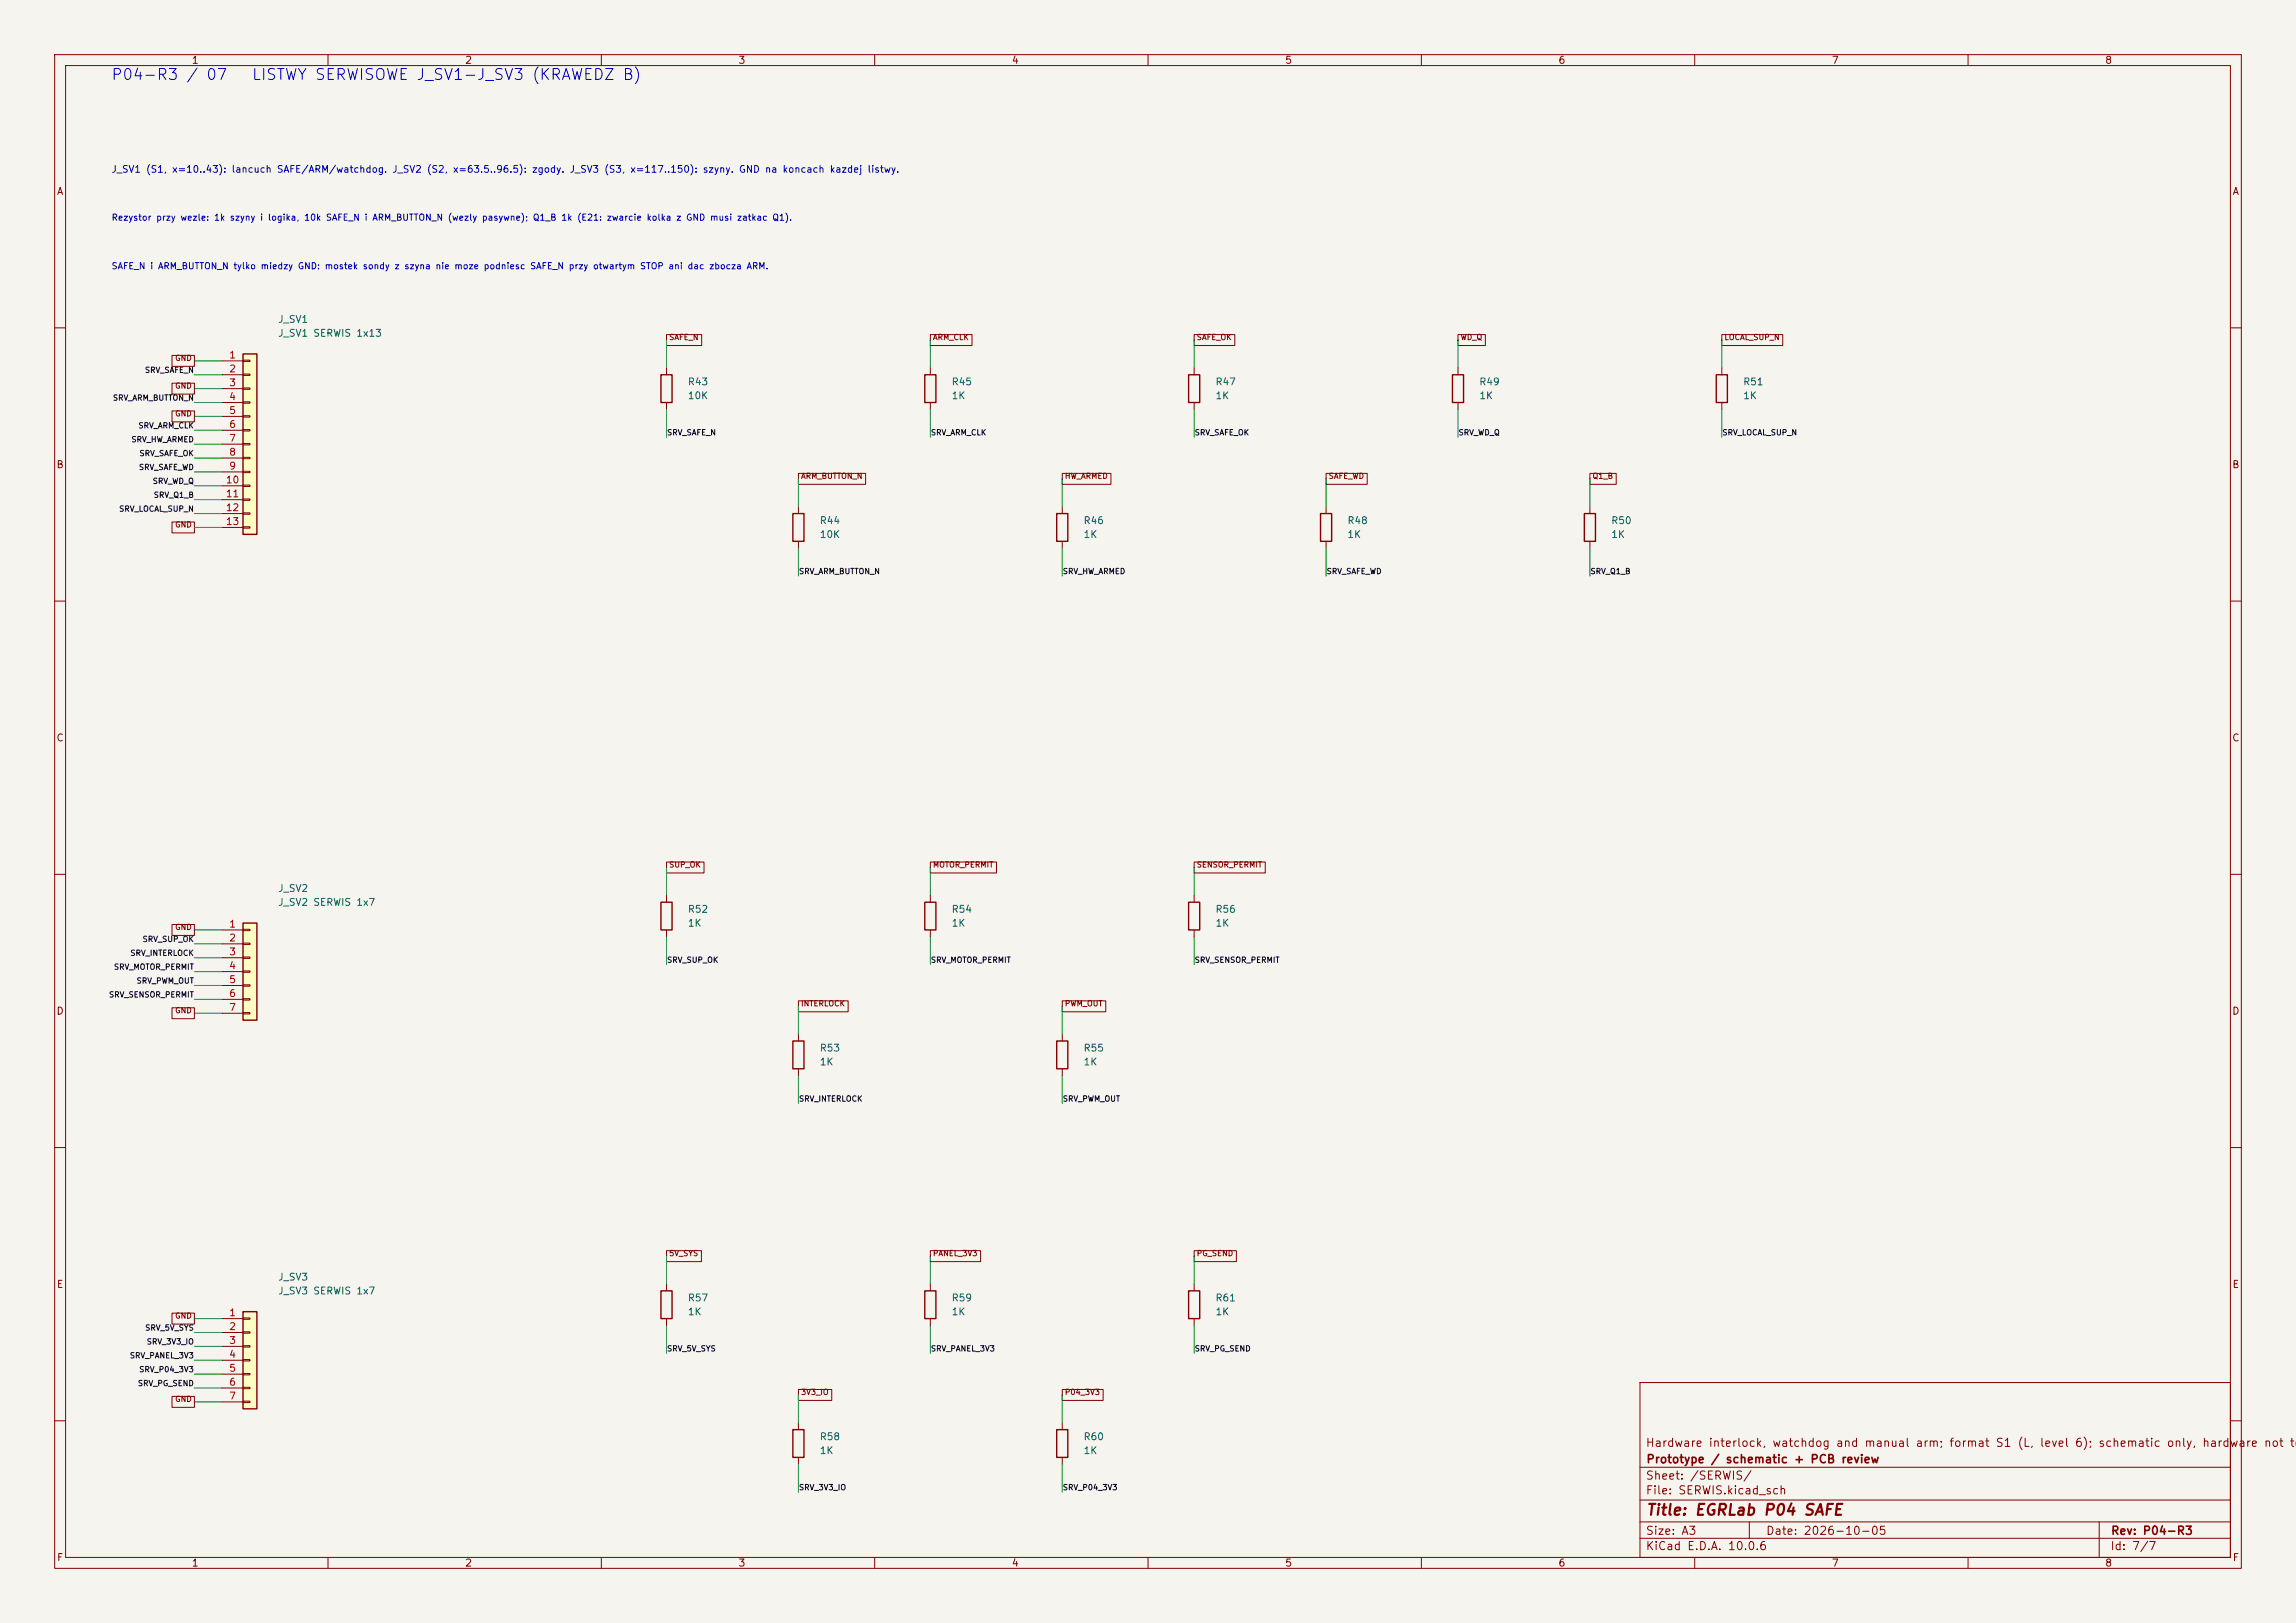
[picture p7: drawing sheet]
<svg xmlns="http://www.w3.org/2000/svg" width="420mm" height="297mm" viewBox="0 0 420 297" stroke-linecap="round" stroke-linejoin="round" font-family="sans-serif">
<defs><g id="words">
<g font-size="2" fill="#0000c2">
<text x="20.2" y="15.1">P04-R3 / 07</text>
<text x="45.9" y="15.1">LISTWY SERWISOWE J_SV1-J_SV3 (KRAWEDZ B)</text>
</g>
<text font-size="2" fill="#840000" x="301" y="277.8">Title: EGRLab P04 SAFE</text>
<g font-size="1.5" fill="#840000">
<text x="300.9" y="265.1">Hardware interlock, watchdog and manual arm; format S1 (L, level 6); schematic only, hardware not tes</text>
<text x="301" y="268.1">Prototype / schematic + PCB review</text>
<text x="300.9" y="273.8">File: SERWIS.kicad_sch</text>
<text x="300.9" y="271.1">Sheet: /SERWIS/</text>
<text x="300.9" y="281.2">Size: A3</text>
<text x="322.9" y="281.2">Date: 2026-10-05</text>
<text x="386" y="281.2">Rev: P04-R3</text>
<text x="300.9" y="284">KiCad E.D.A. 10.0.6</text>
<text x="385.9" y="284">Id: 7/7</text>
</g>
<g font-size="1.3" fill="#840000">
<text x="35" y="12">1</text>
<text x="85" y="12">2</text>
<text x="135" y="12">3</text>
<text x="185" y="12">4</text>
<text x="235" y="12">5</text>
<text x="285" y="12">6</text>
<text x="335" y="12">7</text>
<text x="385" y="12">8</text>
<text x="10.3" y="36">A</text>
<text x="408.3" y="36">A</text>
<text x="10.2" y="86">B</text>
<text x="408.2" y="86">B</text>
<text x="10.2" y="136">C</text>
<text x="408.2" y="136">C</text>
<text x="10.2" y="186">D</text>
<text x="408.2" y="186">D</text>
<text x="10.3" y="236">E</text>
<text x="408.3" y="236">E</text>
<text x="10.3" y="286">F</text>
<text x="35" y="287">1</text>
<text x="85" y="287">2</text>
<text x="135" y="287">3</text>
<text x="185" y="287">4</text>
<text x="235" y="287">5</text>
<text x="285" y="287">6</text>
<text x="335" y="287">7</text>
<text x="385" y="287">8</text>
<text x="408.3" y="286">F</text>
</g>
<text font-size="1.3" fill="#0000c2" x="20.3" y="31.9">J_SV1 (S1, x=10..43): lancuch SAFE/ARM/watchdog. J_SV2 (S2, x=63.5..96.5): zgody. J_SV3 (S3, x=117..150): szyny. GND na koncach kazdej listwy.</text>
<g font-size="1.3" fill="#006464">
<text x="50.8" y="59.4">J_SV1</text>
<text x="50.8" y="61.9">J_SV1 SERWIS 1x13</text>
<text x="125.7" y="70.8">R43</text>
<text x="174" y="70.8">R45</text>
<text x="222.2" y="70.8">R47</text>
<text x="270.5" y="70.8">R49</text>
<text x="318.8" y="70.8">R51</text>
<text x="125.7" y="73.4">10K</text>
<text x="174" y="73.4">1K</text>
<text x="222.2" y="73.4">1K</text>
<text x="270.5" y="73.4">1K</text>
<text x="318.8" y="73.4">1K</text>
<text x="149.8" y="96.2">R44</text>
<text x="149.8" y="98.8">10K</text>
<text x="198.1" y="96.2">R46</text>
<text x="198.1" y="98.8">1K</text>
<text x="246.4" y="96.2">R48</text>
<text x="246.4" y="98.8">1K</text>
<text x="294.6" y="96.2">R50</text>
<text x="294.6" y="98.8">1K</text>
<text x="50.8" y="163.5">J_SV2</text>
<text x="50.8" y="166.1">J_SV2 SERWIS 1x7</text>
<text x="125.7" y="167.3">R52</text>
<text x="174" y="167.3">R54</text>
<text x="222.2" y="167.3">R56</text>
<text x="125.7" y="169.9">1K</text>
<text x="174" y="169.9">1K</text>
<text x="222.2" y="169.9">1K</text>
<text x="149.8" y="192.7">R53</text>
<text x="149.8" y="195.3">1K</text>
<text x="198.1" y="192.7">R55</text>
<text x="198.1" y="195.3">1K</text>
<text x="50.8" y="234.6">J_SV3</text>
<text x="50.8" y="237.2">J_SV3 SERWIS 1x7</text>
<text x="125.7" y="238.5">R57</text>
<text x="174" y="238.5">R59</text>
<text x="222.2" y="238.5">R61</text>
<text x="125.7" y="241">1K</text>
<text x="174" y="241">1K</text>
<text x="222.2" y="241">1K</text>
<text x="149.8" y="263.9">R58</text>
<text x="198.1" y="263.9">R60</text>
<text x="149.8" y="266.4">1K</text>
<text x="198.1" y="266.4">1K</text>
</g>
<g font-size="1.3" fill="#a90000">
<text x="41.8" y="65.9">1</text>
<text x="41.8" y="68.4">2</text>
<text x="41.8" y="71">3</text>
<text x="41.8" y="73.5">4</text>
<text x="41.8" y="76.1">5</text>
<text x="41.8" y="78.6">6</text>
<text x="41.8" y="81.1">7</text>
<text x="41.8" y="83.7">8</text>
<text x="41.2" y="88.8">10</text>
<text x="41.8" y="86.2">9</text>
<text x="41.2" y="91.3">11</text>
<text x="41.2" y="93.8">12</text>
<text x="41.2" y="96.4">13</text>
<text x="41.8" y="170">1</text>
<text x="41.8" y="172.6">2</text>
<text x="41.8" y="175.1">3</text>
<text x="41.8" y="177.7">4</text>
<text x="41.8" y="180.2">5</text>
<text x="41.8" y="182.7">6</text>
<text x="41.8" y="185.3">7</text>
<text x="41.8" y="241.2">1</text>
<text x="41.8" y="243.7">2</text>
<text x="41.8" y="246.2">3</text>
<text x="41.8" y="248.8">4</text>
<text x="41.8" y="251.3">5</text>
<text x="41.8" y="253.9">6</text>
<text x="41.8" y="256.4">7</text>
</g>
<g font-size="1.2" fill="#0000c2">
<text x="20.3" y="40.7">Rezystor przy wezle: 1k szyny i logika, 10k SAFE_N i ARM_BUTTON_N (wezly pasywne); Q1_B 1k (E21: zwarcie kolka z GND musi zatkac Q1).</text>
<text x="20.3" y="49.6">SAFE_N i ARM_BUTTON_N tylko miedzy GND: mostek sondy z szyna nie moze podniesc SAFE_N przy otwartym STOP ani dac zbocza ARM.</text>
</g>
<g font-size="1" fill="#840000">
<text x="122.3" y="62.5">SAFE_N</text>
<text x="170.6" y="62.5">ARM_CLK</text>
<text x="218.8" y="62.5">SAFE_OK</text>
<text x="267.1" y="62.5">WD_Q</text>
<text x="315.3" y="62.5">LOCAL_SUP_N</text>
<text x="31.9" y="66.3">GND</text>
<text x="31.9" y="71.4">GND</text>
<text x="31.9" y="76.4">GND</text>
<text x="146.4" y="87.9">ARM_BUTTON_N</text>
<text x="194.7" y="87.9">HW_ARMED</text>
<text x="242.9" y="87.9">SAFE_WD</text>
<text x="291.2" y="87.9">Q1_B</text>
<text x="31.9" y="96.8">GND</text>
<text x="122.3" y="159">SUP_OK</text>
<text x="170.6" y="159">MOTOR_PERMIT</text>
<text x="218.8" y="159">SENSOR_PERMIT</text>
<text x="31.9" y="170.4">GND</text>
<text x="31.9" y="185.7">GND</text>
<text x="146.4" y="184.4">INTERLOCK</text>
<text x="194.7" y="184.4">PWM_OUT</text>
<text x="122.3" y="230.1">5V_SYS</text>
<text x="170.6" y="230.1">PANEL_3V3</text>
<text x="218.8" y="230.1">PG_SEND</text>
<text x="31.9" y="241.5">GND</text>
<text x="31.9" y="256.8">GND</text>
<text x="146.4" y="255.5">3V3_IO</text>
<text x="194.7" y="255.5">P04_3V3</text>
</g>
<g font-size="1" fill="#0f0f0f">
<text x="26.4" y="68.5">SRV_SAFE_N</text>
<text x="20.6" y="73.6">SRV_ARM_BUTTON_N</text>
<text x="23.9" y="81.2">SRV_HW_ARMED</text>
<text x="25.2" y="78.6">SRV_ARM_CLK</text>
<text x="25.4" y="83.7">SRV_SAFE_OK</text>
<text x="121.9" y="79.9">SRV_SAFE_N</text>
<text x="170.2" y="79.9">SRV_ARM_CLK</text>
<text x="218.4" y="79.9">SRV_SAFE_OK</text>
<text x="266.7" y="79.9">SRV_WD_Q</text>
<text x="315" y="79.9">SRV_LOCAL_SUP_N</text>
<text x="25.3" y="86.3">SRV_SAFE_WD</text>
<text x="27.8" y="88.8">SRV_WD_Q</text>
<text x="21.7" y="93.9">SRV_LOCAL_SUP_N</text>
<text x="28" y="91.3">SRV_Q1_B</text>
<text x="146.1" y="105.3">SRV_ARM_BUTTON_N</text>
<text x="194.3" y="105.3">SRV_HW_ARMED</text>
<text x="242.6" y="105.3">SRV_SAFE_WD</text>
<text x="290.8" y="105.3">SRV_Q1_B</text>
<text x="26" y="172.6">SRV_SUP_OK</text>
<text x="20.7" y="177.7">SRV_MOTOR_PERMIT</text>
<text x="23.7" y="175.2">SRV_INTERLOCK</text>
<text x="121.9" y="176.4">SRV_SUP_OK</text>
<text x="170.2" y="176.4">SRV_MOTOR_PERMIT</text>
<text x="218.4" y="176.4">SRV_SENSOR_PERMIT</text>
<text x="19.8" y="182.8">SRV_SENSOR_PERMIT</text>
<text x="24.9" y="180.2">SRV_PWM_OUT</text>
<text x="146.1" y="201.8">SRV_INTERLOCK</text>
<text x="194.3" y="201.8">SRV_PWM_OUT</text>
<text x="26.5" y="243.7">SRV_5V_SYS</text>
<text x="23.6" y="248.8">SRV_PANEL_3V3</text>
<text x="25.4" y="251.4">SRV_P04_3V3</text>
<text x="26.7" y="246.3">SRV_3V3_IO</text>
<text x="121.9" y="247.5">SRV_5V_SYS</text>
<text x="170.2" y="247.5">SRV_PANEL_3V3</text>
<text x="218.4" y="247.5">SRV_PG_SEND</text>
<text x="25.1" y="253.9">SRV_PG_SEND</text>
<text x="146.1" y="272.9">SRV_3V3_IO</text>
<text x="194.3" y="272.9">SRV_P04_3V3</text>
</g>
</g></defs>
<path d="M0 0h420v297h-420z" fill="#f5f4ef" stroke="#f5f4ef" stroke-width=".18"/>
<g fill="none" stroke="#840000" stroke-width=".18">
<path d="M10 10h400v277h-400zM12 12h396v273h-396zM60 10v2M110 10v2M160 10v2M210 10v2M260 10v2M310 10v2M360 10v2M10 60h2M408 60h2M10 110h2"/>
<path d="M408 110h2M10 160h2M408 160h2M10 210h2M408 210h2M300 253h108v32h-108zM10 260h2M300 278.5h108M300 274.5h108M300 268.5h108M320 278.5v3M384 278.5v6.5"/>
<path d="M408 260h2M60 285v2M110 285v2M160 285v2M210 285v2M260 285v2M300 281.5h108M310 285v2M360 285v2"/>
</g>
<path d="M44.4 240h2.6v17.8h-2.6z" fill="#ffffc2"/>
<g fill="none" stroke="#840000" stroke-width=".25">
<path d="M313.9 68.6h2.1v5.1h-2.1zM145 94h2.1v5.1h-2.1zM193.3 94h2v5.1h-2zM289.8 94h2v5.1h-2zM120.9 165.1h2v5.1h-2zM169.2 165.1h2v5.1h-2zM217.4 165.1h2.1v5.1h-2.1zM145 190.5h2.1v5.1h-2.1zM193.3 190.5h2v5.1h-2zM120.9 236.2h2v5.1h-2zM169.2 236.2h2v5.1h-2zM217.4 236.2h2.1v5.1h-2.1z"/>
<path d="M44.4 240h2.6v17.8h-2.6zM145 261.6h2.1v5.1h-2.1zM193.3 261.6h2v5.1h-2z"/>
</g>
<g fill="none" stroke="#840000" stroke-width=".18">
<path d="M315 67.3v1.3M315 73.7v1.2M146 92.7v1.3M146 99.1v1.2M194.3 92.7v1.3M194.3 99.1v1.2M290.8 92.7v1.3M290.8 99.1v1.2M121.9 163.8v1.3M121.9 170.2v1.3M170.2 163.8v1.3M170.2 170.2v1.3"/>
<path d="M218.4 163.8v1.3M218.4 170.2v1.3M146 189.2v1.3M146 195.6v1.3M194.3 189.2v1.3M194.3 195.6v1.3M121.9 234.9v1.3M170.2 234.9v1.3M218.4 234.9v1.3M40.6 241.3h3.8M40.6 243.8h3.8M40.6 246.4h3.8"/>
<path d="M40.6 248.9h3.8M40.6 251.5h3.8M40.6 254h3.8M40.6 256.5h3.8M44.4 241.2h1.3v.2h-1.3zM44.4 243.7h1.3v.3h-1.3zM44.4 246.3h1.3v.2h-1.3zM44.4 248.8h1.3v.2h-1.3zM44.4 251.3h1.3v.3h-1.3zM44.4 253.9h1.3v.2h-1.3zM44.4 256.4h1.3v.3h-1.3zM121.9 241.3v1.3"/>
<path d="M170.2 241.3v1.3M218.4 241.3v1.3M146 260.3v1.3M146 266.7v1.3M194.3 260.3v1.3M194.3 266.7v1.3"/>
</g>
<path d="M44.4 64.8h2.6v33h-2.6z" fill="#ffffc2"/>
<path d="M44.4 64.8h2.6v33h-2.6z" fill="none" stroke="#840000" stroke-width=".25"/>
<g fill="none" stroke="#840000" stroke-width=".18">
<path d="M40.6 66h3.8M40.6 68.6h3.8M40.6 71.1h3.8M40.6 73.7h3.8M40.6 76.2h3.8M40.6 78.7h3.8M44.4 65.9h1.3v.3h-1.3zM44.4 68.5h1.3v.2h-1.3zM44.4 71h1.3v.2h-1.3zM44.4 73.5h1.3v.3h-1.3zM44.4 76.1h1.3v.2h-1.3zM44.4 78.6h1.3v.3h-1.3z"/>
<path d="M40.6 81.3h3.8M40.6 83.8h3.8M40.6 86.4h3.8M40.6 88.9h3.8M40.6 91.4h3.8M40.6 94h3.8M40.6 96.5h3.8M44.4 81.2h1.3v.2h-1.3zM44.4 83.7h1.3v.2h-1.3zM44.4 86.2h1.3v.3h-1.3zM44.4 88.8h1.3v.2h-1.3zM44.4 91.3h1.3v.3h-1.3z"/>
<path d="M44.4 93.9h1.3v.2h-1.3zM44.4 96.4h1.3v.2h-1.3z"/>
</g>
<path d="M44.4 168.9h2.6v17.8h-2.6z" fill="#ffffc2"/>
<path d="M120.9 68.6h2v5.1h-2zM169.2 68.6h2v5.1h-2zM217.4 68.6h2.1v5.1h-2.1zM265.7 68.6h2v5.1h-2zM241.6 94h2v5.1h-2zM44.4 168.9h2.6v17.8h-2.6z" fill="none" stroke="#840000" stroke-width=".25"/>
<g fill="none" stroke="#840000" stroke-width=".18">
<path d="M31.5 65h4.1v2h-4.1zM31.5 70.1h4.1v2h-4.1zM31.5 75.2h4.1v2h-4.1zM121.9 61.2h6.5v2h-6.5zM121.9 67.3v1.3M121.9 73.7v1.2M170.2 61.2h7.6v2h-7.6zM170.2 67.3v1.3M170.2 73.7v1.2M218.4 61.2h7.5v2h-7.5zM218.4 67.3v1.3M218.4 73.7v1.2"/>
<path d="M266.7 61.2h5v2h-5zM266.7 67.3v1.3M266.7 73.7v1.2M315 61.2h11.1v2h-11.1zM31.5 95.5h4.1v2h-4.1zM146 86.6h12.3v2h-12.3zM194.3 86.6h8.9v2h-8.9zM242.6 86.6h7.5v2h-7.5zM242.6 92.7v1.3M242.6 99.1v1.2M290.8 86.6h4.8v2h-4.8zM121.9 157.7h6.9v2.1h-6.9z"/>
<path d="M170.2 157.7h12.1v2.1h-12.1zM218.4 157.7h13v2.1h-13zM31.5 169.2h4.1v2h-4.1zM40.6 170.2h3.8M40.6 172.7h3.8M40.6 175.3h3.8M40.6 177.8h3.8M44.4 170.1h1.3v.2h-1.3zM44.4 172.6h1.3v.2h-1.3zM44.4 175.1h1.3v.3h-1.3zM44.4 177.7h1.3v.2h-1.3zM31.5 184.4h4.1v2h-4.1z"/>
<path d="M40.6 180.3h3.8M40.6 182.9h3.8M40.6 185.4h3.8M44.4 180.2h1.3v.3h-1.3zM44.4 182.8h1.3v.2h-1.3zM44.4 185.3h1.3v.2h-1.3zM146 183.1h9.1v2.1h-9.1zM194.3 183.1h8v2.1h-8zM121.9 228.9h6.4v2h-6.4zM170.2 228.9h9.2v2h-9.2zM218.4 228.9h7.8v2h-7.8zM31.5 240.3h4.1v2h-4.1z"/>
<path d="M31.5 255.5h4.1v2h-4.1zM146 254.3h6.1v2h-6.1zM194.3 254.3h7.5v2h-7.5z"/>
</g>
<g fill="none" stroke="#009600" stroke-width=".18">
<path d="M35.6 73.7h5M35.6 78.7h5M35.6 76.2h5M35.6 66h5M35.6 71.1h5M35.6 68.6h5M121.9 62.2v5.1M121.9 74.9v5.1M170.2 62.2v5.1M170.2 74.9v5.1M218.4 62.2v5.1M218.4 74.9v5.1"/>
<path d="M266.7 62.2v5.1M266.7 74.9v5.1M315 62.2v5.1M315 74.9v5.1M35.6 88.9h5M35.6 91.4h5M35.6 94h5M35.6 96.5h5M35.6 81.3h5M35.6 86.4h5M35.6 83.8h5M146 87.6v5.1"/>
<path d="M194.3 87.6v5.1M242.6 87.6v5.1M290.8 87.6v5.1M146 100.3v5.1M194.3 100.3v5.1M242.6 100.3v5.1M290.8 100.3v5.1M121.9 158.8v5M170.2 158.8v5M218.4 158.8v5M35.6 175.3h5M35.6 177.8h5"/>
<path d="M35.6 172.7h5M35.6 170.2h5M121.9 171.5v5M170.2 171.5v5M218.4 171.5v5M35.6 182.9h5M35.6 185.4h5M35.6 180.3h5M146 184.2v5M146 196.9v5M194.3 184.2v5M194.3 196.9v5"/>
<path d="M121.9 229.9v5M170.2 229.9v5M218.4 229.9v5M35.6 256.5h5M35.6 254h5M35.6 251.5h5M35.6 248.9h5M35.6 246.4h5M35.6 243.8h5M35.6 241.3h5M121.9 242.6v5M146 255.3v5"/>
<path d="M170.2 242.6v5M194.3 255.3v5M218.4 242.6v5M146 268v5M194.3 268v5"/>
</g>
<use href="#words"/>
</svg>
